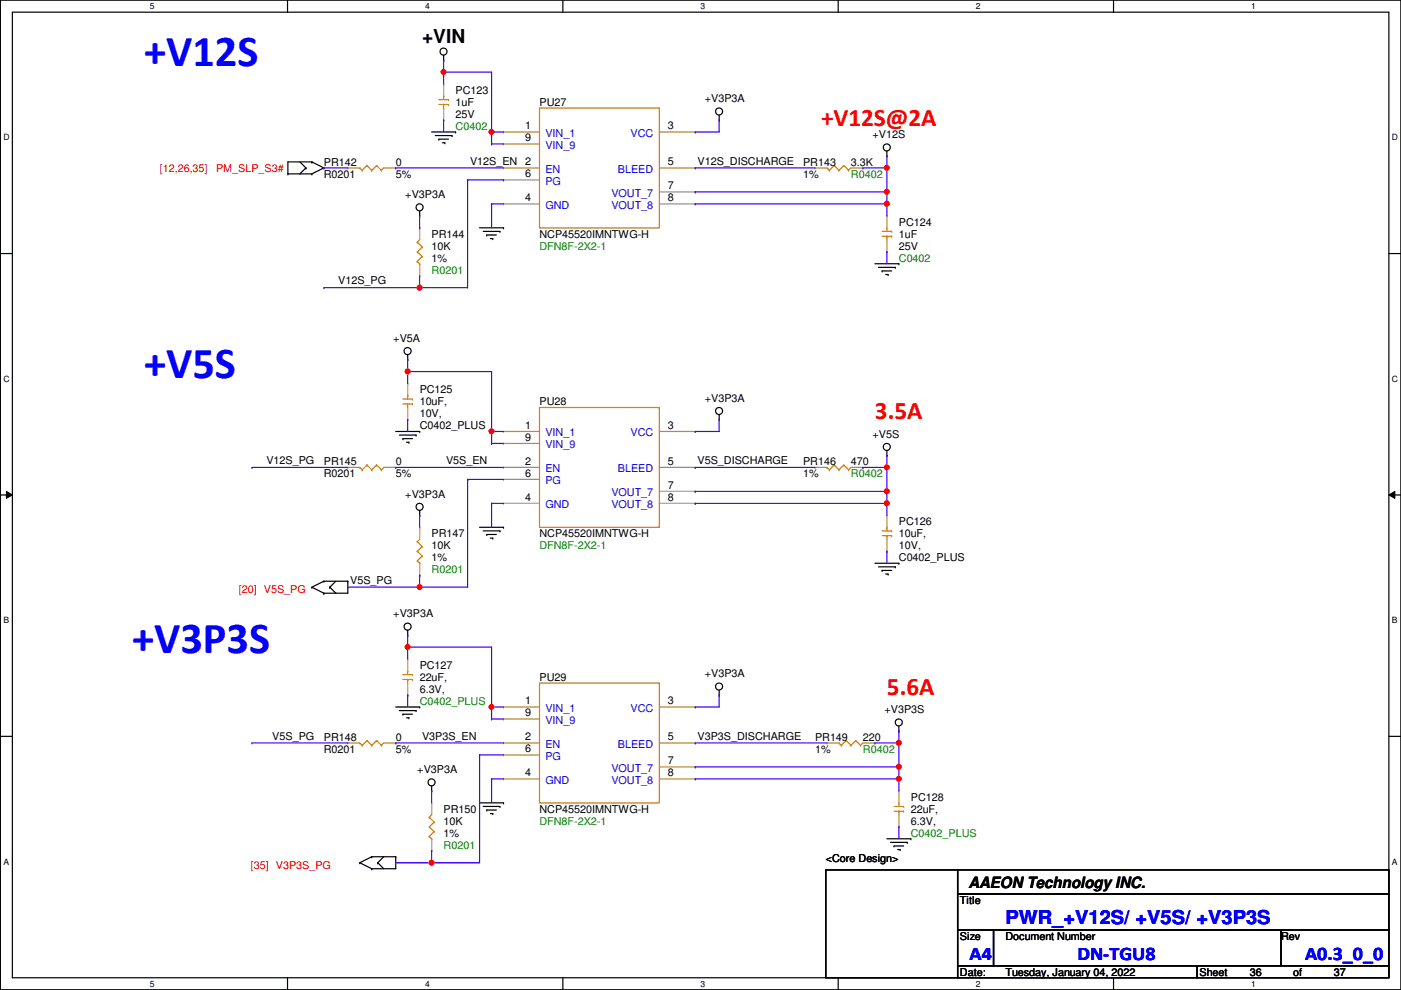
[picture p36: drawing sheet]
<svg xmlns="http://www.w3.org/2000/svg" width="297mm" height="210mm" viewBox="0 0 297 210" stroke-linecap="round" stroke-linejoin="round" font-family="sans-serif">
<defs><g id="words">
<g font-size="9.4" fill="#00f">
<text x="30.6" y="14.1">+V12S</text>
<text x="30.6" y="80.1">+V5S</text>
<text x="28" y="138.5">+V3P3S</text>
</g>
<g font-size="5.3" fill="#f00">
<text x="174.1" y="26.7">+V12S@2A</text>
<text x="185.5" y="88.9">3.5A</text>
<text x="188" y="147.4">5.6A</text>
</g>
<text font-size="4.1" x="89.5" y="9.1">+VIN</text>
<g font-size="4.1" fill="#00f">
<text x="213.2" y="195.8">PWR_+V12S/ +V5S/ +V3P3S</text>
<text x="205.6" y="203.5">A4</text>
<text x="228.4" y="203.5">DN-TGU8</text>
<text x="276.7" y="203.5">A0.3_0_0</text>
</g>
<text font-size="3.3" x="205.3" y="188.3">AAEON Technology INC.</text>
<g font-size="2.3">
<text x="96.6" y="19.9">PC123</text>
<text x="96.6" y="22.4">1uF</text>
<text x="114.4" y="22.4">PU27</text>
<text x="149.4" y="21.7">+V3P3A</text>
<text x="96.6" y="25">25V</text>
<text x="111.3" y="27.4">1</text>
<text x="111.3" y="30">9</text>
<text x="141.6" y="27.4">3</text>
<text x="185" y="29.3">+V12S</text>
<text x="68.7" y="35.1">PR142</text>
<text x="83.9" y="35.1">0</text>
<text x="99.6" y="34.9">V12S_EN</text>
<text x="111.3" y="35.1">2</text>
<text x="141.6" y="35.1">5</text>
<text x="147.9" y="34.9">V12S_DISCHARGE</text>
<text x="170.3" y="35.1">PR143</text>
<text x="180.4" y="35.1">3.3K</text>
<text x="68.7" y="37.7">R0201</text>
<text x="83.9" y="37.7">5%</text>
<text x="85.9" y="42">+V3P3A</text>
<text x="111.3" y="37.6">6</text>
<text x="141.6" y="40.1">7</text>
<text x="170.3" y="37.7">1%</text>
<text x="111.3" y="42.7">4</text>
<text x="141.6" y="42.7">8</text>
<text x="190.6" y="47.8">PC124</text>
<text x="91.5" y="50.4">PR144</text>
<text x="91.5" y="52.9">10K</text>
<text x="114.4" y="50.4">NCP45520IMNTWG-H</text>
<text x="190.6" y="50.4">1uF</text>
<text x="190.6" y="52.9">25V</text>
<text x="91.5" y="55.5">1%</text>
<text x="71.7" y="60.3">V12S_PG</text>
<text x="83.4" y="72.5">+V5A</text>
<text x="89" y="83.4">PC125</text>
<text x="89" y="85.9">10uF,</text>
<text x="89" y="88.5">10V,</text>
<text x="114.4" y="85.9">PU28</text>
<text x="149.4" y="85.2">+V3P3A</text>
<text x="89" y="91">C0402_PLUS</text>
<text x="111.3" y="90.9">1</text>
<text x="111.3" y="93.5">9</text>
<text x="141.6" y="90.9">3</text>
<text x="185" y="92.8">+V5S</text>
<text x="56.5" y="98.4">V12S_PG</text>
<text x="68.7" y="98.6">PR145</text>
<text x="68.7" y="101.2">R0201</text>
<text x="83.9" y="101.2">5%</text>
<text x="83.9" y="98.6">0</text>
<text x="94.6" y="98.4">V5S_EN</text>
<text x="111.3" y="98.6">2</text>
<text x="111.3" y="101.1">6</text>
<text x="141.6" y="98.6">5</text>
<text x="147.9" y="98.4">V5S_DISCHARGE</text>
<text x="170.3" y="98.6">PR146</text>
<text x="170.3" y="101.2">1%</text>
<text x="180.4" y="98.6">470</text>
<text x="85.9" y="105.5">+V3P3A</text>
<text x="111.3" y="106.2">4</text>
<text x="141.6" y="103.6">7</text>
<text x="141.6" y="106.2">8</text>
<text x="91.5" y="113.9">PR147</text>
<text x="114.4" y="113.9">NCP45520IMNTWG-H</text>
<text x="190.6" y="111.3">PC126</text>
<text x="190.6" y="113.9">10uF,</text>
<text x="91.5" y="116.4">10K</text>
<text x="91.5" y="119">1%</text>
<text x="190.6" y="119">C0402_PLUS</text>
<text x="190.6" y="116.4">10V,</text>
<text x="74.2" y="123.8">V5S_PG</text>
<text x="83.4" y="130.9">+V3P3A</text>
<text x="89" y="141.8">PC127</text>
<text x="149.4" y="143.6">+V3P3A</text>
<text x="89" y="144.4">22uF,</text>
<text x="89" y="146.9">6.3V,</text>
<text x="111.3" y="149.4">1</text>
<text x="114.4" y="144.4">PU29</text>
<text x="141.6" y="149.4">3</text>
<text x="111.3" y="151.9">9</text>
<text x="187.5" y="151.2">+V3P3S</text>
<text x="57.7" y="156.8">V5S_PG</text>
<text x="68.7" y="157.1">PR148</text>
<text x="68.7" y="159.6">R0201</text>
<text x="83.9" y="159.6">5%</text>
<text x="83.9" y="157.1">0</text>
<text x="89.5" y="156.8">V3P3S_EN</text>
<text x="111.3" y="157">2</text>
<text x="111.3" y="159.5">6</text>
<text x="141.6" y="157">5</text>
<text x="147.9" y="156.8">V3P3S_DISCHARGE</text>
<text x="172.8" y="157.1">PR149</text>
<text x="172.8" y="159.6">1%</text>
<text x="183" y="157.1">220</text>
<text x="88.5" y="163.9">+V3P3A</text>
<text x="111.3" y="164.6">4</text>
<text x="141.6" y="162.1">7</text>
<text x="141.6" y="164.6">8</text>
<text x="94.1" y="172.3">PR150</text>
<text x="114.4" y="172.3">NCP45520IMNTWG-H</text>
<text x="193.1" y="169.8">PC128</text>
<text x="193.1" y="172.3">22uF,</text>
<text x="94.1" y="174.8">10K</text>
<text x="94.1" y="177.4">1%</text>
<text x="193.1" y="174.8">6.3V,</text>
<text x="175.1" y="182.7">&lt;Core Design&gt;</text>
<text x="203.5" y="191.6">Title</text>
<text x="203.5" y="199.2">Size</text>
<text x="213.2" y="199.2">Document Number</text>
<text x="271.6" y="199.2">Rev</text>
<text x="203.5" y="206.8">Date:</text>
<text x="213.2" y="206.8">Tuesday, January 04, 2022</text>
<text x="254.3" y="206.8">Sheet</text>
<text x="265" y="206.8">36</text>
<text x="274.1" y="206.8">of</text>
<text x="282.8" y="206.8">37</text>
</g>
<g font-size="2.3" fill="#008000">
<text x="96.6" y="27.5">C0402</text>
<text x="180.4" y="37.7">R0402</text>
<text x="114.4" y="52.9">DFN8F-2X2-1</text>
<text x="91.5" y="58">R0201</text>
<text x="190.6" y="55.5">C0402</text>
<text x="180.4" y="101.2">R0402</text>
<text x="114.4" y="116.4">DFN8F-2X2-1</text>
<text x="91.5" y="121.5">R0201</text>
<text x="89" y="149.4">C0402_PLUS</text>
<text x="183" y="159.6">R0402</text>
<text x="94.1" y="179.9">R0201</text>
<text x="114.4" y="174.8">DFN8F-2X2-1</text>
<text x="193.1" y="177.4">C0402_PLUS</text>
</g>
<g font-size="2.3" fill="#00c">
<text x="115.7" y="29">VIN_1</text>
<text x="133.7" y="29">VCC</text>
<text x="115.7" y="31.6">VIN_9</text>
<text x="115.7" y="36.7">EN</text>
<text x="115.7" y="39.2">PG</text>
<text x="129.6" y="41.7">VOUT_7</text>
<text x="131" y="36.7">BLEED</text>
<text x="115.7" y="44.3">GND</text>
<text x="129.6" y="44.3">VOUT_8</text>
<text x="115.7" y="92.5">VIN_1</text>
<text x="115.7" y="95.1">VIN_9</text>
<text x="133.7" y="92.5">VCC</text>
<text x="115.7" y="100.2">EN</text>
<text x="131" y="100.2">BLEED</text>
<text x="115.7" y="102.7">PG</text>
<text x="115.7" y="107.8">GND</text>
<text x="129.6" y="105.2">VOUT_7</text>
<text x="129.6" y="107.8">VOUT_8</text>
<text x="115.7" y="151">VIN_1</text>
<text x="115.7" y="153.5">VIN_9</text>
<text x="133.7" y="151">VCC</text>
<text x="115.7" y="158.6">EN</text>
<text x="115.7" y="161.1">PG</text>
<text x="131" y="158.6">BLEED</text>
<text x="115.7" y="166.2">GND</text>
<text x="129.6" y="163.7">VOUT_7</text>
<text x="129.6" y="166.2">VOUT_8</text>
</g>
<g font-size="2.3" fill="#f00">
<text x="33.9" y="36.4">[12,26,35]</text>
<text x="45.8" y="36.4">PM_SLP_S3#</text>
<text x="50.6" y="125.8">[20] V5S_PG</text>
<text x="53.2" y="184.2">[35] V3P3S_PG</text>
</g>
<g font-size="1.8">
<text x="31.8" y="1.9">5</text>
<text x="90.1" y="1.9">4</text>
<text x="148.5" y="1.9">3</text>
<text x="206.9" y="1.9">2</text>
<text x="265.3" y="1.9">1</text>
<text x=".7" y="29.8">D</text>
<text x="295.1" y="29.8">D</text>
<text x=".7" y="80.9">C</text>
<text x="295.1" y="80.9">C</text>
<text x=".7" y="132.1">B</text>
<text x="295.1" y="132.1">B</text>
<text x=".7" y="183.3">A</text>
<text x="295.1" y="183.3">A</text>
<text x="31.8" y="209.2">5</text>
<text x="90.1" y="209.2">4</text>
<text x="148.5" y="209.2">3</text>
<text x="206.9" y="209.2">2</text>
<text x="265.3" y="209.2">1</text>
</g>
</g></defs>
<path d="M.1 0h296.9v209.8h-296.9zM2.6 2.6h291.9v204.7h-291.9z" fill="none" stroke="#000" stroke-width=".25"/>
<g fill="#fff">
<path d="M31.8 .3h1v2h-1z"/>
<path d="M31.8 207.6h1v1.9h-1z"/>
</g>
<path d="M61 0v2.6M61 207.3v2.5" fill="none" stroke="#000" stroke-width=".25"/>
<g fill="#fff">
<path d="M90.1 .3h1v2h-1z"/>
<path d="M90.1 207.6h1v1.9h-1z"/>
</g>
<path d="M119.3 0v2.6M119.3 207.3v2.5" fill="none" stroke="#000" stroke-width=".25"/>
<g fill="#fff">
<path d="M148.5 .3h1v2h-1z"/>
<path d="M148.5 207.6h1v1.9h-1z"/>
</g>
<path d="M177.7 0v2.6M177.7 207.3v2.5" fill="none" stroke="#000" stroke-width=".25"/>
<g fill="#fff">
<path d="M206.9 .3h1v2h-1z"/>
<path d="M206.9 207.6h1v1.9h-1z"/>
</g>
<path d="M236.1 0v2.6M236.1 207.3v2.5" fill="none" stroke="#000" stroke-width=".25"/>
<g fill="#fff">
<path d="M265.3 .3h.9v2h-.9z"/>
<path d="M265.3 207.6h.9v1.9h-.9z"/>
<path d="M.7 28.2h1.3v1.9h-1.3z"/>
<path d="M295.1 28.2h1.3v1.9h-1.3z"/>
<path d="M.7 79.3h1.3v2h-1.3z"/>
<path d="M295.1 79.3h1.3v2h-1.3z"/>
</g>
<path d="M.1 53.8h2.5M294.5 53.8h2.5" fill="none" stroke="#000" stroke-width=".25"/>
<g fill="#fff">
<path d="M.7 130.5h1.2v2h-1.2z"/>
<path d="M295.1 130.5h1.2v2h-1.2z"/>
</g>
<path d="M.1 104.9h2.5M294.5 104.9h2.5" fill="none" stroke="#000" stroke-width=".25"/>
<path d="M1.4 104.2l1.2 .7-1.2 .8zM294.5 104.9l1.2-.7v1.5z" fill="#000"/>
<path d="M1.4 104.2l1.2 .7-1.2 .8zM294.5 104.9l1.2-.7v1.5z" fill="none" stroke="#000" stroke-width=".21"/>
<g fill="#fff">
<path d="M.7 181.7h1.2v2h-1.2z"/>
<path d="M295.1 181.7h1.2v2h-1.2z"/>
</g>
<g fill="none" stroke="#000" stroke-width=".25">
<path d="M94.1 12.7h.1M94.1 11.7v1M61 36.9h.1M61 36.9h5.1M63.6 34.3l1.3 1.3M64.9 35.6h.1M64.9 35.6l-1.3 1.3M66.1 34.3h.1M66.1 36.9h.1M66.1 34.3h-5.1v2.6M66.1 34.3l2.6 1.3M68.7 35.6h.1"/>
<path d="M68.7 35.6l-2.6 1.3M91.5 28h5.1M92.3 28.7h3.5M93 29.5h.1M93 29.5h2.1M93.8 30.3h.5M94.3 30.3h.1M95.8 28.7h.1M96.6 28h.1M152.5 25.4h.1M152.5 24.4v1M188 33.1h.1"/>
<path d="M188 32v1.1M89 45.8h.1M89 44.7v1.1M101.7 48.3h5.1M102.4 49.1h3.6M103.2 49.8h.1M103.2 49.8h2M104 50.6h.5M104.5 50.6h.1M106 49.1h.1M106.8 48.3h.1M185.5 55.9h5.1"/>
<path d="M186.3 56.7h3.5M187 57.4h.1M187 57.4h2.1M187.8 58.2h.5M188.3 58.2h.1M189.8 56.7h.1M190.6 55.9h.1M86.4 76.2h.1M86.4 75.2v1M83.9 91.5h5.1M84.7 92.2h3.5M85.4 93h.1"/>
<path d="M85.4 93h2.1M86.2 93.8h.5M86.7 93.8h.1M88.2 92.2h.1M89 91.5h.1M152.5 88.9h.1M152.5 87.9v1M188 96.6h.1M188 95.5v1.1M89 109.3h.1M89 108.2v1.1M101.7 111.8h5.1"/>
<path d="M102.4 112.6h3.6M103.2 113.3h.1M103.2 113.3h2M104 114.1h.5M104.5 114.1h.1M106 112.6h.1M106.8 111.8h.1M185.5 119.4h5.1M190.6 119.4h.1M66.1 124.5h.1M66.1 124.5l2.6 1.3M68.7 125.8h.1"/>
<path d="M68.7 123.2h.1M68.7 123.2h5M68.7 123.2l-2.6 1.3M69.9 124.5h.1M69.9 124.5l1.3 1.3M71.2 123.2l-1.3 1.3M73.7 123.2h.1M73.7 123.2v2.6h-5M86.4 134.7h.1M86.4 133.6v1.1M186.3 120.2h3.5M187 120.9h.1"/>
<path d="M187 120.9h2.1M187.8 121.7h.5M188.3 121.7h.1M189.8 120.2h.1M.1 156.1h2.5M83.9 149.9h5.1M84.7 150.7h3.5M85.4 151.4h.1M85.4 151.4h2.1M86.2 152.2h.5M86.7 152.2h.1M88.2 150.7h.1"/>
<path d="M89 149.9h.1M152.5 147.4h.1M152.5 146.3v1.1M190.6 155h.1M190.6 154v1M294.5 156.1h2.5M91.5 167.7h.1M91.5 166.7v1M101.7 170.2h5.1M102.4 171h3.6M103.2 171.7h.1M103.2 171.7h2"/>
<path d="M104 172.5h.5M104.5 172.5h.1M106 171h.1M106.8 170.2h.1M188 177.8h5.1M188.8 178.6h3.6M189.6 179.4h.1M189.6 179.4h2M192.4 178.6h.1M193.1 177.8h.1M76.3 182.9h.1M76.3 182.9l2.5 1.3"/>
<path d="M78.8 184.2h.1M78.8 181.7h.1M78.8 181.7h5.1M78.8 181.7l-2.5 1.2M80.1 182.9h.1M80.1 182.9l1.3 1.3M81.4 181.7l-1.3 1.2M83.9 181.7h.1M83.9 181.7v2.5h-5.1M175.1 184.4h27.9v22.9h-27.9zM190.3 180.1h.5M190.8 180.1h.1"/>
<path d="M203 184.4h91.5v5.1h-91.5zM203 189.5h91.5v7.6h-91.5zM203 197.1h7.6v7.7h-7.6zM210.6 197.1h61v7.7h-61zM271.6 197.1h22.9v7.7h-22.9zM203 204.8h50.8v2.5h-50.8zM253.8 204.8h40.7v2.5h-40.7z"/>
<circle cx="94" cy="10.9" r=".75"/>
<circle cx="152.5" cy="23.6" r=".75"/>
<circle cx="188" cy="31.3" r=".75"/>
<circle cx="89" cy="44" r=".75"/>
<circle cx="86.4" cy="74.4" r=".75"/>
<circle cx="152.5" cy="87.1" r=".75"/>
<circle cx="188" cy="94.8" r=".75"/>
<circle cx="89" cy="107.5" r=".75"/>
<circle cx="86.4" cy="132.9" r=".75"/>
<circle cx="152.5" cy="145.6" r=".75"/>
<circle cx="190.6" cy="153.2" r=".75"/>
<circle cx="91.5" cy="165.9" r=".75"/>
</g>
<g fill="none" stroke="#cc8006" stroke-width=".25">
<path d="M76.3 35.6h.1M76.3 35.6l.5 .5M76.8 36.1h.1M77.8 35.1h.1M77.8 35.1l-1 1M77.8 35.1l1 1M78.8 36.1h.1M79.8 35.1h.1M79.8 35.1l1.1 1M79.8 35.1l-1 1M80.9 36.1h.1M81.4 35.6l-.5 .5"/>
<path d="M93 21.1h2.1M93 22.1h2.1M94.1 20.4h.1M94.1 22.1h.1M94.1 20.4v.7M94.1 22.1v.8M95.1 21.1h.1M95.1 22.1h.1M114.4 22.9h25.4v25.4h-25.4zM175.3 35.6h.1M175.3 35.6l.5 .5M175.8 36.1h.1"/>
<path d="M176.9 35.1h.1M176.9 35.1l-1.1 1M176.9 35.1l1 1M177.9 36.1h.1M178.9 35.1h.1M178.9 35.1l1 1M178.9 35.1l-1 1M179.9 36.1h.1M180.4 35.6l-.5 .5M88.5 55.4h.1M88.5 51.4h.1M88.5 53.4h.1"/>
<path d="M88.5 55.4l.5 .5M88.5 51.4l1 1M88.5 53.4l1 1M89 55.9h.1M89 50.8l-.5 .6M89.5 52.4h.1M89.5 54.4h.1M89.5 54.4l-1 1M89.5 52.4l-1 1M187 49.1h2.1M187 50.1h2.1M188 48.3h.1"/>
<path d="M188 50.1h.1M188 48.3v.8M188 50.1v.7M189.1 49.1h.1M189.1 50.1h.1M76.3 99.1h.1M76.3 99.1l.5 .5M76.8 99.6h.1M77.8 98.6h.1M77.8 98.6l-1 1M77.8 98.6l1 1M78.8 99.6h.1"/>
<path d="M79.8 98.6h.1M79.8 98.6l1.1 1M79.8 98.6l-1 1M80.9 99.6h.1M81.4 99.1l-.5 .5M85.4 84.6h2.1M85.4 85.6h2.1M86.4 83.9h.1M86.4 85.6h.1M86.4 83.9v.7M86.4 85.6v.8M87.5 84.6h.1"/>
<path d="M87.5 85.6h.1M114.4 86.4h25.4v25.4h-25.4zM175.3 99.1h.1M175.3 99.1l.5 .5M175.8 99.6h.1M176.9 98.6h.1M176.9 98.6l-1.1 1M176.9 98.6l1 1M177.9 99.6h.1M178.9 98.6h.1M178.9 98.6l1 1M178.9 98.6l-1 1"/>
<path d="M179.9 99.6h.1M180.4 99.1l-.5 .5M88.5 118.9h.1M88.5 114.9h.1M88.5 116.9h.1M88.5 118.9l.5 .5M88.5 114.9l1 1M88.5 116.9l1 1M89 119.4h.1M89 114.3l-.5 .6M89.5 115.9h.1M89.5 117.9h.1"/>
<path d="M89.5 117.9l-1 1M89.5 115.9l-1 1M187 112.6h2.1M187 113.6h2.1M188 111.8h.1M188 113.6h.1M188 111.8v.8M188 113.6v.7M189.1 112.6h.1M189.1 113.6h.1M76.3 157.5h.1M76.3 157.5l.5 .5"/>
<path d="M76.8 158h.1M77.8 157h.1M77.8 157l-1 1M77.8 157l1 1M78.8 158h.1M79.8 157h.1M79.8 157l1.1 1M79.8 157l-1 1M80.9 158h.1M81.4 157.5l-.5 .5M85.4 143h2.1M85.4 144.1h2.1"/>
<path d="M86.4 142.3h.1M86.4 144.1h.1M86.4 142.3v.7M86.4 144.1v.7M87.5 143h.1M87.5 144.1h.1M114.4 144.8h25.4v25.4h-25.4zM177.9 157.5h.1M177.9 157.5l.5 .5M178.4 158h.1M179.4 157h.1M179.4 157l-1 1"/>
<path d="M179.4 157l1 1M180.4 158h.1M181.4 157h.1M181.4 157l1.1 1M181.4 157l-1 1M182.5 158h.1M183 157.5l-.5 .5M91 177.3h.1M91 173.3h.1M91 175.3h.1M91 177.3l.5 .5M91 173.3l1 1"/>
<path d="M91 175.3l1 1M91.5 177.8h.1M91.5 172.8l-.5 .5M92 174.3h.1M92 176.3h.1M92 176.3l-1 1M92 174.3l-1 1M189.6 171h2M189.6 172h2M190.6 170.2h.1M190.6 172h.1M190.6 170.2v.8"/>
<path d="M190.6 172v.8M191.6 171h.1M191.6 172h.1"/>
</g>
<g fill="none" stroke="#a84" stroke-width=".25">
<path d="M94.1 17.8h.1M94.1 17.8v2.6M73.7 35.6h.1M73.7 35.6h2.6M81.4 35.6h2.5M83.9 35.6h.1M94.1 25.4h.1M94.1 22.9v2.5M106.8 28h.1M106.8 30.5h.1M106.8 35.6h.1M106.8 38.1h.1"/>
<path d="M106.8 28h7.6M106.8 30.5h7.6M106.8 35.6h7.6M106.8 38.1h7.6M139.8 28h7.6M139.8 35.6h7.6M147.4 28h.1M147.4 35.6h.1M172.8 35.6h.1M172.8 35.6h2.5M180.4 35.6h2.6M183 35.6h.1"/>
<path d="M89 48.3h.1M89 58.5h.1M89 48.3v2.5M89 55.9v2.6M106.8 43.2h.1M106.8 43.2h7.6M139.8 43.2h7.6M139.8 40.7h7.6M147.4 40.7h.1M147.4 43.2h.1M188 53.4h.1M188 45.8h.1"/>
<path d="M188 45.8v2.5M188 50.8v2.6M73.7 99.1h.1M73.7 99.1h2.6M81.4 99.1h2.5M83.9 99.1h.1M86.4 88.9h.1M86.4 81.3h.1M86.4 81.3v2.6M86.4 86.4v2.5M106.8 91.5h.1M106.8 94h.1"/>
<path d="M106.8 99.1h.1M106.8 91.5h7.6M106.8 94h7.6M106.8 99.1h7.6M139.8 91.5h7.6M139.8 99.1h7.6M147.4 91.5h.1M147.4 99.1h.1M172.8 99.1h.1M172.8 99.1h2.5M180.4 99.1h2.6M183 99.1h.1"/>
<path d="M89 111.8h.1M89 111.8v2.5M89 119.4v2.6M106.8 101.6h.1M106.8 106.7h.1M106.8 101.6h7.6M106.8 106.7h7.6M139.8 106.7h7.6M139.8 104.2h7.6M147.4 104.2h.1M147.4 106.7h.1M188 116.9h.1"/>
<path d="M188 109.3h.1M188 109.3v2.5M188 114.3v2.6M86.4 139.7h.1M86.4 139.7v2.6M89 122h.1M73.7 157.5h.1M73.7 157.5h2.6M81.4 157.5h2.5M83.9 157.5h.1M86.4 147.4h.1M86.4 144.8v2.6"/>
<path d="M106.8 149.9h.1M106.8 152.4h.1M106.8 157.5h.1M106.8 149.9h7.6M106.8 152.4h7.6M106.8 157.5h7.6M139.8 149.9h7.6M139.8 157.5h7.6M147.4 149.9h.1M147.4 157.5h.1M175.3 157.5h.1M175.3 157.5h2.6"/>
<path d="M183 157.5h2.5M185.5 157.5h.1M91.5 170.2h.1M91.5 170.2v2.6M91.5 177.8v2.6M106.8 160.1h.1M106.8 165.1h.1M106.8 160.1h7.6M106.8 165.1h7.6M139.8 165.1h7.6M139.8 162.6h7.6M147.4 162.6h.1"/>
<path d="M147.4 165.1h.1M190.6 175.3h.1M190.6 167.7h.1M190.6 167.7v2.5M190.6 172.8v2.5M91.5 180.4h.1"/>
</g>
<path d="M104.2 28h.1M104.2 28v2.5M104.2 43.2h.1M104.2 43.2h2.6M104.2 43.2v5.1" fill="none" stroke="#4200ff" stroke-width=".25"/>
<circle cx="104.2" cy="28" r=".49" fill="#f00"/>
<circle cx="104.2" cy="28" r=".49" fill="none" stroke="#f00" stroke-width=".25"/>
<g fill="none" stroke="#4200ff" stroke-width=".25">
<path d="M94.1 12.7h.1M94.1 12.7v2.6M104.2 30.5h.1M104.2 28h.1M104.2 30.5h2.6M104.2 28h2.6M147.4 28h.1M152.5 25.4h.1M152.5 25.4v2.6h-5.1M183 35.6h.1M183 35.6h5M89 58.5v2.5"/>
<path d="M89 61h.1"/>
</g>
<circle cx="188" cy="35.6" r=".49" fill="#f00"/>
<circle cx="188" cy="35.6" r=".49" fill="none" stroke="#f00" stroke-width=".25"/>
<path d="M147.4 35.6h.1M147.4 35.6h25.4M188 33.1h.1M188 35.6h.1M188 33.1v7.6h-40.6M147.4 40.7h.1" fill="none" stroke="#4200ff" stroke-width=".25"/>
<circle cx="188" cy="40.7" r=".49" fill="#f00"/>
<circle cx="188" cy="40.7" r=".49" fill="none" stroke="#f00" stroke-width=".25"/>
<path d="M147.4 43.2h.1M188 40.7h.1M188 40.7v2.5h-40.6" fill="none" stroke="#4200ff" stroke-width=".25"/>
<circle cx="188" cy="43.2" r=".49" fill="#f00"/>
<circle cx="188" cy="43.2" r=".49" fill="none" stroke="#f00" stroke-width=".25"/>
<g fill="none" stroke="#4200ff" stroke-width=".25">
<path d="M188 43.2h.1M188 53.4h.1M188 43.2v2.6M188 53.4v2.5M86.4 76.2h.1M86.4 76.2v2.6M83.9 99.1h.1M83.9 99.1h22.9M104.2 91.5h.1M104.2 94h.1M104.2 91.5v2.5M104.2 91.5h2.6"/>
<path d="M104.2 94h2.6M104.2 106.7h.1M104.2 106.7v5.1M104.2 106.7h2.6M73.7 124.5h.1M73.7 124.5h15.3"/>
</g>
<circle cx="89" cy="124.5" r=".49" fill="#f00"/>
<circle cx="89" cy="124.5" r=".49" fill="none" stroke="#f00" stroke-width=".25"/>
<path d="M147.4 91.5h.1M147.4 99.1h.1M147.4 99.1h25.4M152.5 88.9h.1M152.5 88.9v2.6h-5.1M183 99.1h.1M183 99.1h5" fill="none" stroke="#4200ff" stroke-width=".25"/>
<circle cx="188" cy="99.1" r=".49" fill="#f00"/>
<circle cx="188" cy="99.1" r=".49" fill="none" stroke="#f00" stroke-width=".25"/>
<path d="M188 96.6h.1M188 96.6v2.5M147.4 104.2h.1M147.4 104.2h40.6" fill="none" stroke="#4200ff" stroke-width=".25"/>
<circle cx="188" cy="104.2" r=".49" fill="#f00"/>
<circle cx="188" cy="104.2" r=".49" fill="none" stroke="#f00" stroke-width=".25"/>
<path d="M188 99.1h.1M188 99.1v10.2M147.4 106.7h.1M147.4 106.7h40.6M188 104.2h.1M188 106.7h.1" fill="none" stroke="#4200ff" stroke-width=".25"/>
<circle cx="188" cy="106.7" r=".49" fill="#f00"/>
<circle cx="188" cy="106.7" r=".49" fill="none" stroke="#f00" stroke-width=".25"/>
<path d="M188 116.9h.1M188 116.9v2.5M86.4 134.7h.1M86.4 134.7v2.5M104.2 149.9h.1M104.2 152.4h.1M104.2 149.9v2.5M104.2 149.9h2.6M104.2 152.4h2.6M104.2 165.1h.1M104.2 165.1v5.1M104.2 165.1h2.6" fill="none" stroke="#4200ff" stroke-width=".25"/>
<circle cx="104.2" cy="149.9" r=".49" fill="#f00"/>
<circle cx="104.2" cy="149.9" r=".49" fill="none" stroke="#f00" stroke-width=".25"/>
<path d="M147.4 149.9h.1M147.4 157.5h.1M147.4 157.5h27.9M152.5 147.4h.1M152.5 147.4v2.5h-5.1M185.5 157.5h.1M190.6 155h.1M190.6 155v2.5h-5.1M147.4 162.6h.1M147.4 162.6h43.2" fill="none" stroke="#4200ff" stroke-width=".25"/>
<circle cx="190.6" cy="162.6" r=".49" fill="#f00"/>
<circle cx="190.6" cy="162.6" r=".49" fill="none" stroke="#f00" stroke-width=".25"/>
<path d="M190.6 157.5h.1M190.6 157.5v5.1" fill="none" stroke="#4200ff" stroke-width=".25"/>
<circle cx="190.6" cy="157.5" r=".49" fill="#f00"/>
<circle cx="190.6" cy="157.5" r=".49" fill="none" stroke="#f00" stroke-width=".25"/>
<path d="M147.4 165.1h.1M147.4 165.1h43.2" fill="none" stroke="#4200ff" stroke-width=".25"/>
<circle cx="190.6" cy="165.1" r=".49" fill="#f00"/>
<circle cx="190.6" cy="165.1" r=".49" fill="none" stroke="#f00" stroke-width=".25"/>
<g fill="none" stroke="#4200ff" stroke-width=".25">
<path d="M68.7 35.6h.1M68.7 35.6h5M83.9 35.6h.1M83.9 35.6h22.9M99.1 38.1h.1M99.1 38.1v22.9h-10.1M99.1 38.1h7.7M106.8 38.1h.1M89 48.3h.1M89 45.8v2.5M89 61h.1M53.4 99.1h.1"/>
<path d="M53.4 99.1h20.3M89 109.3h.1M89 109.3v2.5M99.1 101.6h.1M99.1 101.6v22.9h-10.1M99.1 101.6h7.7M89 124.5h.1M89 122h.1M89 122v2.5M53.4 157.5h.1M53.4 157.5h20.3M83.9 157.5h.1"/>
<path d="M83.9 157.5h22.9M91.5 167.7h.1M91.5 167.7v2.5M101.7 160.1h.1M101.7 160.1v22.8h-17.8M101.7 160.1h5.1M190.6 162.6h.1M190.6 165.1h.1M190.6 175.3h.1M190.6 162.6v5.1M190.6 175.3v2.5M83.9 182.9h.1"/>
<path d="M91.5 182.9h.1M91.5 180.4h.1M91.5 180.4v2.5"/>
</g>
<circle cx="91.5" cy="182.9" r=".49" fill="#f00"/>
<circle cx="91.5" cy="182.9" r=".49" fill="none" stroke="#f00" stroke-width=".25"/>
<path d="M94.1 15.3h.1M94.1 15.3v2.5" fill="none" stroke="#4200ff" stroke-width=".25"/>
<circle cx="94" cy="15.3" r=".49" fill="#f00"/>
<circle cx="94" cy="15.3" r=".49" fill="none" stroke="#f00" stroke-width=".25"/>
<path d="M94.1 15.3h.1M94.1 15.3h10.1v12.7M94.1 25.4h.1M94.1 25.4v2.6M104.2 28h.1M86.4 78.8h.1M86.4 78.8v2.5" fill="none" stroke="#4200ff" stroke-width=".25"/>
<circle cx="86.4" cy="78.8" r=".49" fill="#f00"/>
<circle cx="86.4" cy="78.8" r=".49" fill="none" stroke="#f00" stroke-width=".25"/>
<path d="M104.2 78.8v12.7M86.4 88.9h.1M86.4 88.9v2.6M104.2 91.5h.1" fill="none" stroke="#4200ff" stroke-width=".25"/>
<circle cx="104.2" cy="91.5" r=".49" fill="#f00"/>
<circle cx="104.2" cy="91.5" r=".49" fill="none" stroke="#f00" stroke-width=".25"/>
<path d="M86.4 78.8h.1M86.4 78.8h17.8M86.4 137.2h.1M86.4 137.2v2.5M86.4 137.2h17.8v12.7M86.4 147.4h.1M86.4 147.4v2.5M104.2 149.9h.1" fill="none" stroke="#4200ff" stroke-width=".25"/>
<circle cx="86.4" cy="137.2" r=".49" fill="#f00"/>
<circle cx="86.4" cy="137.2" r=".49" fill="none" stroke="#f00" stroke-width=".25"/>
<path d="M68.7 61h.1M68.7 61h20.3" fill="none" stroke="#4200ff" stroke-width=".25"/>
<circle cx="89" cy="61" r=".49" fill="#f00"/>
<circle cx="89" cy="61" r=".49" fill="none" stroke="#f00" stroke-width=".25"/>
<circle cx="104.2" cy="28" r=".49" fill="#f00"/>
<circle cx="104.2" cy="28" r=".49" fill="none" stroke="#f00" stroke-width=".25"/>
<circle cx="188" cy="35.6" r=".49" fill="#f00"/>
<circle cx="188" cy="35.6" r=".49" fill="none" stroke="#f00" stroke-width=".25"/>
<circle cx="188" cy="40.7" r=".49" fill="#f00"/>
<circle cx="188" cy="40.7" r=".49" fill="none" stroke="#f00" stroke-width=".25"/>
<circle cx="188" cy="43.2" r=".49" fill="#f00"/>
<circle cx="188" cy="43.2" r=".49" fill="none" stroke="#f00" stroke-width=".25"/>
<circle cx="89" cy="124.5" r=".49" fill="#f00"/>
<circle cx="89" cy="124.5" r=".49" fill="none" stroke="#f00" stroke-width=".25"/>
<circle cx="188" cy="99.1" r=".49" fill="#f00"/>
<circle cx="188" cy="99.1" r=".49" fill="none" stroke="#f00" stroke-width=".25"/>
<circle cx="188" cy="104.2" r=".49" fill="#f00"/>
<circle cx="188" cy="104.2" r=".49" fill="none" stroke="#f00" stroke-width=".25"/>
<circle cx="188" cy="106.7" r=".49" fill="#f00"/>
<circle cx="188" cy="106.7" r=".49" fill="none" stroke="#f00" stroke-width=".25"/>
<circle cx="104.2" cy="149.9" r=".49" fill="#f00"/>
<circle cx="104.2" cy="149.9" r=".49" fill="none" stroke="#f00" stroke-width=".25"/>
<circle cx="190.6" cy="162.6" r=".49" fill="#f00"/>
<circle cx="190.6" cy="162.6" r=".49" fill="none" stroke="#f00" stroke-width=".25"/>
<circle cx="190.6" cy="157.5" r=".49" fill="#f00"/>
<circle cx="190.6" cy="157.5" r=".49" fill="none" stroke="#f00" stroke-width=".25"/>
<circle cx="190.6" cy="165.1" r=".49" fill="#f00"/>
<circle cx="190.6" cy="165.1" r=".49" fill="none" stroke="#f00" stroke-width=".25"/>
<circle cx="91.5" cy="182.9" r=".49" fill="#f00"/>
<circle cx="91.5" cy="182.9" r=".49" fill="none" stroke="#f00" stroke-width=".25"/>
<circle cx="94" cy="15.3" r=".49" fill="#f00"/>
<circle cx="94" cy="15.3" r=".49" fill="none" stroke="#f00" stroke-width=".25"/>
<circle cx="86.4" cy="78.8" r=".49" fill="#f00"/>
<circle cx="86.4" cy="78.8" r=".49" fill="none" stroke="#f00" stroke-width=".25"/>
<circle cx="104.2" cy="91.5" r=".49" fill="#f00"/>
<circle cx="104.2" cy="91.5" r=".49" fill="none" stroke="#f00" stroke-width=".25"/>
<circle cx="86.4" cy="137.2" r=".49" fill="#f00"/>
<circle cx="86.4" cy="137.2" r=".49" fill="none" stroke="#f00" stroke-width=".25"/>
<circle cx="89" cy="61" r=".49" fill="#f00"/>
<circle cx="89" cy="61" r=".49" fill="none" stroke="#f00" stroke-width=".25"/>
<use href="#words"/>
</svg>
